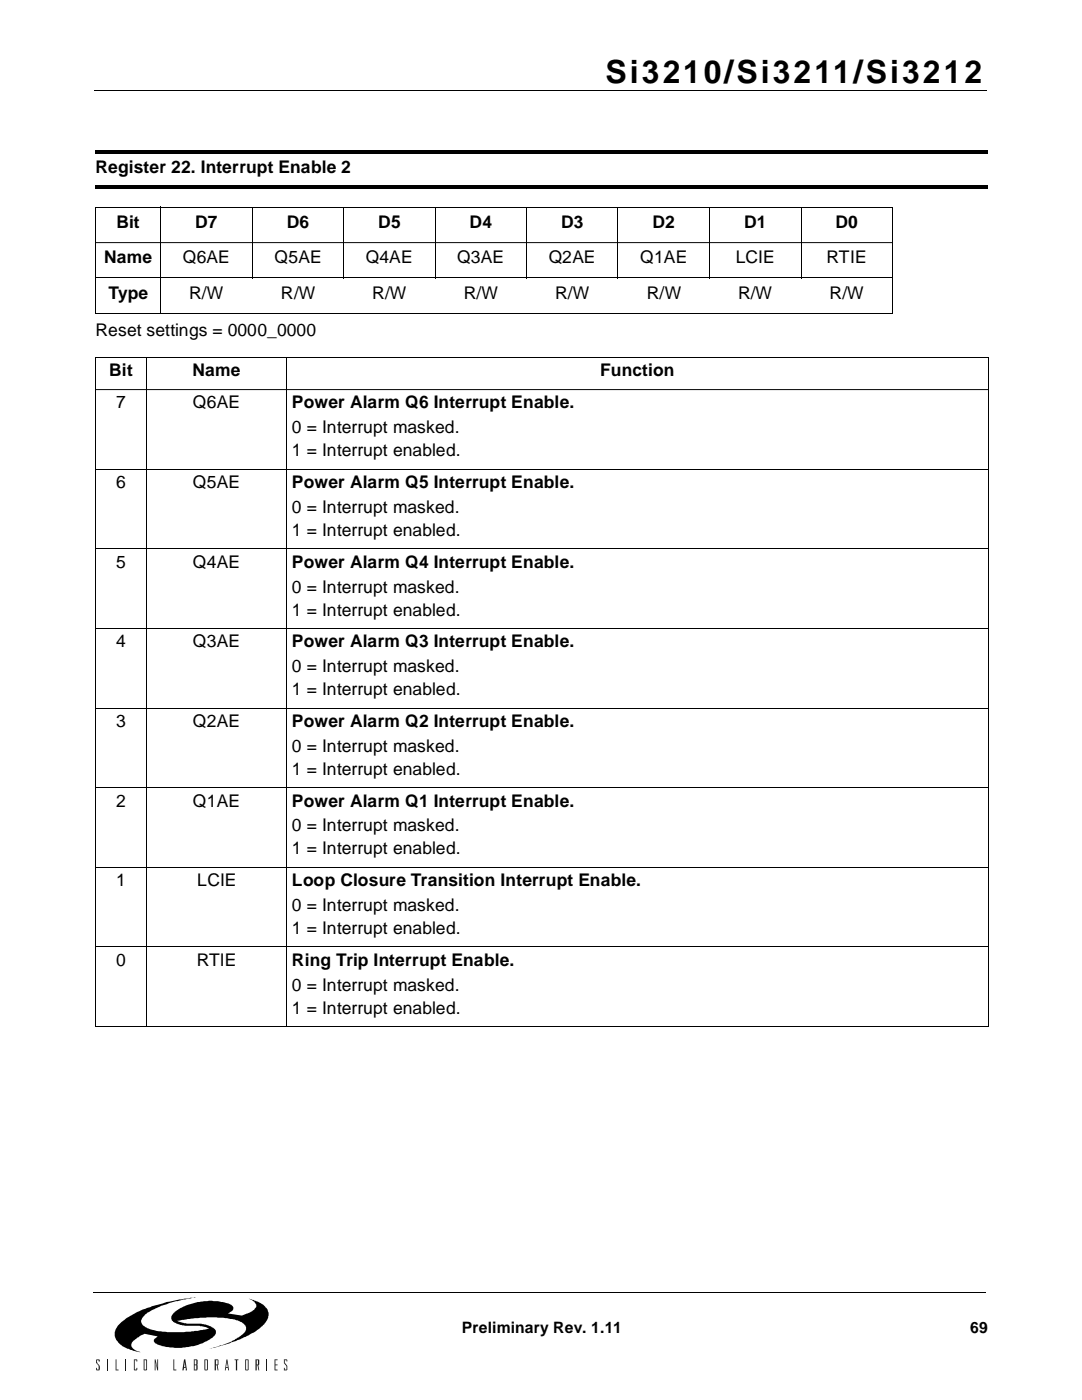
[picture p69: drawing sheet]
<svg xmlns="http://www.w3.org/2000/svg" width="216mm" height="279mm" viewBox="0 0 216 279" stroke-linecap="round" stroke-linejoin="round" font-family="sans-serif">
<defs><g id="words">
<text font-size="6.3" x="120.6" y="16.6">Si3210/Si3211/Si3212</text>
<g font-size="3.5">
<text x="19" y="34.5">Register 22. Interrupt Enable 2</text>
<text x="23.2" y="45.4">Bit</text>
<text x="38.9" y="45.4">D7</text>
<text x="57.1" y="45.4">D6</text>
<text x="75.4" y="45.4">D5</text>
<text x="93.6" y="45.4">D4</text>
<text x="111.8" y="45.4">D3</text>
<text x="130" y="45.4">D2</text>
<text x="148.3" y="45.4">D1</text>
<text x="166.5" y="45.4">D0</text>
<text x="20.7" y="52.5">Name</text>
<text x="36.4" y="52.5">Q6AE</text>
<text x="54.7" y="52.5">Q5AE</text>
<text x="72.9" y="52.5">Q4AE</text>
<text x="91.1" y="52.5">Q3AE</text>
<text x="109.3" y="52.5">Q2AE</text>
<text x="127.5" y="52.5">Q1AE</text>
<text x="146.6" y="52.5">LCIE</text>
<text x="164.7" y="52.5">RTIE</text>
<text x="21.6" y="59.5">Type</text>
<text x="37.7" y="59.5">R/W</text>
<text x="56" y="59.5">R/W</text>
<text x="74.2" y="59.5">R/W</text>
<text x="92.4" y="59.5">R/W</text>
<text x="110.6" y="59.5">R/W</text>
<text x="128.9" y="59.5">R/W</text>
<text x="147.1" y="59.5">R/W</text>
<text x="165.3" y="59.5">R/W</text>
<text x="19" y="66.9">Reset settings = 0000_0000</text>
<text x="21.8" y="75">Bit</text>
<text x="38.3" y="75">Name</text>
<text x="119.5" y="75">Function</text>
<text x="23.1" y="81.4">7</text>
<text x="38.4" y="81.4">Q6AE</text>
<text x="58.2" y="81.4">Power Alarm Q6 Interrupt Enable.</text>
<text x="58.2" y="86.4">0 = Interrupt masked.</text>
<text x="58.2" y="90.9">1 = Interrupt enabled.</text>
<text x="23.1" y="97.3">6</text>
<text x="38.4" y="97.3">Q5AE</text>
<text x="58.2" y="97.3">Power Alarm Q5 Interrupt Enable.</text>
<text x="58.2" y="102.2">0 = Interrupt masked.</text>
<text x="58.2" y="106.8">1 = Interrupt enabled.</text>
<text x="23.1" y="113.1">5</text>
<text x="38.4" y="113.1">Q4AE</text>
<text x="58.2" y="113.1">Power Alarm Q4 Interrupt Enable.</text>
<text x="58.2" y="118.1">0 = Interrupt masked.</text>
<text x="58.2" y="122.7">1 = Interrupt enabled.</text>
<text x="23.1" y="129">4</text>
<text x="38.4" y="129">Q3AE</text>
<text x="58.2" y="129">Power Alarm Q3 Interrupt Enable.</text>
<text x="58.2" y="134">0 = Interrupt masked.</text>
<text x="58.2" y="138.5">1 = Interrupt enabled.</text>
<text x="23.1" y="144.9">3</text>
<text x="38.4" y="144.9">Q2AE</text>
<text x="58.2" y="144.9">Power Alarm Q2 Interrupt Enable.</text>
<text x="58.2" y="149.9">0 = Interrupt masked.</text>
<text x="58.2" y="154.4">1 = Interrupt enabled.</text>
<text x="23.1" y="160.8">2</text>
<text x="38.4" y="160.8">Q1AE</text>
<text x="58.2" y="160.8">Power Alarm Q1 Interrupt Enable.</text>
<text x="58.2" y="165.7">0 = Interrupt masked.</text>
<text x="58.2" y="170.3">1 = Interrupt enabled.</text>
<text x="23.1" y="176.6">1</text>
<text x="39.3" y="176.6">LCIE</text>
<text x="58.2" y="176.6">Loop Closure Transition Interrupt Enable.</text>
<text x="58.2" y="181.6">0 = Interrupt masked.</text>
<text x="58.2" y="186.2">1 = Interrupt enabled.</text>
<text x="23.1" y="192.5">0</text>
<text x="39.2" y="192.5">RTIE</text>
<text x="58.2" y="192.5">Ring Trip Interrupt Enable.</text>
<text x="58.2" y="197.5">0 = Interrupt masked.</text>
<text x="58.2" y="202">1 = Interrupt enabled.</text>
</g>
<g font-size="3.1">
<text x="92" y="265.7">Preliminary Rev. 1.11</text>
<text x="193.3" y="265.7">69</text>
</g>
</g></defs>
<path d="M18.7 18h177.9M18.5 257.7h177.8" fill="none" stroke="#000" stroke-width=".2"/>
<path d="M19.1 258.6h38.1v14.5h-38.1z" fill="#fff"/>
<path d="M23.4 264.3h.1a8.4 8.4 0 0 1 2.7-2.2 29 29 0 0 1 8.8-2.9l4-.6-3 .6a19.5 19.5 0 0 0-7 2.8l-.7 .7-.2 .9a3.2 3.2 0 0 0 2.3 1.5l3 .4h3.3l2.7-.2 2.3-.5-1.9-.5h-3a4.3 4.3 0 0 1-2.2-.8l-.4-.3-.1-.3v-.5l.3-.4a5.7 5.7 0 0 1 2.7-1.8 12.8 12.8 0 0 1 8.5-.3l.5 .1 .3 .4a1.06 1.06 0 0 1-.9 1.3l2.7 .5 1.6-.6 .7-.5a.86 .86 0 0 0 .4-1.2l-.3-.5-1.1-.6a7.8 7.8 0 0 1 3.6 1.9 2.71 2.71 0 0 1 .2 2.1l-.4 .8a11.2 11.2 0 0 1-4.8 3.2l-2.5 1-3.9 1 1.3-.3a13.8 13.8 0 0 0 5.3-2.5l.6-.7v-1l-.6-.6-.5-.4-2.6-.6a27.1 27.1 0 0 0-6.4 0l-3.5 .5 1.9 .6h2.9a5 5 0 0 1 2.8 1.3v.8a5.2 5.2 0 0 1-2.9 1.9l-1.8 .5a14.6 14.6 0 0 1-4.3 .3l-1.7-.4-1.2-.4-.4-.4v-.3l.8-.7-2.5-.5-1.6 .7-.9 .8-.2 .4v.5l.3 .5 .7 .5 .8 .2-1.9-.4-1.7-.8-.3-.2a2.95 2.95 0 0 1-1.2-1.7v-1z" fill-rule="evenodd" fill="#000"/>
<g fill="#1b1b1b">
<path d="M19.2 270.9h.6l.1 .2v.3h-.3v-.3h-.3l.1 .6a1.15 1.15 0 0 1 .4 1.3v.1h-.7v-.5h.2v.4h.3v-.8l-.5-.5z" fill-rule="evenodd"/>
<path d="M56.6 270.9l.6 .1v.4h-.1v-.3h-.4l.1 .6a1.51 1.51 0 0 1 .4 1.4h-.6v-.5h.1v.4h.4a1.44 1.44 0 0 0-.5-1.3z" fill-rule="evenodd"/>
</g>
<path d="M21.4 270.9v2.2" fill="none" stroke="#1b1b1b" stroke-width=".2"/>
<path d="M23 270.9h.2v2.1h.4v.1h-.6z" fill-rule="evenodd" fill="#1b1b1b"/>
<path d="M25.1 270.9v2.2" fill="none" stroke="#1b1b1b" stroke-width=".2"/>
<g fill="#1b1b1b">
<path d="M26.7 270.9l.6 .1v.4h-.1v-.3h-.4v1.9h.4v-.4h.1v.5h-.6z" fill-rule="evenodd"/>
<path d="M30.8 270.9h.2l.3 1.7v-1.7h.2v2.2h-.2l-.3-1.6v1.6h-.2z" fill-rule="evenodd"/>
<path d="M34.5 270.9h.2v2.1h.4v.1h-.6z" fill-rule="evenodd"/>
<path d="M46.7 270.9h.8v.2h-.3v2h-.2v-2h-.3z" fill-rule="evenodd"/>
</g>
<path d="M53.1 270.9v2.2" fill="none" stroke="#1b1b1b" stroke-width=".2"/>
<g fill="#1b1b1b">
<path d="M54.7 270.9h.6v.2h-.4v.9h.4v.1h-.4v.9h.4v.1h-.6z" fill-rule="evenodd"/>
<path d="M50.9 270.9v2.2h.2v-1h.2l.2 1h.1l-.1-1 .1-.1v-1zM51.1 271.1v.9h.3v-.9z" fill-rule="evenodd"/>
<path d="M42.8 270.9v2.2h.2v-1h.2l.1 1h.2l-.2-1 .2-.1v-1zM43 271.1v.9h.3v-.9z" fill-rule="evenodd"/>
<path d="M48.9 270.9v2.2h.5l.1-2.1zM49 271.1v1.9h.4v-1.9z" fill-rule="evenodd"/>
<path d="M40.7 270.9v2.2h.6l.1-2.1zM40.9 271.1v1.9h.3v-1.9z" fill-rule="evenodd"/>
<path d="M28.6 270.9v2.2h.6l.1-2.1zM28.8 271.1v1.9h.3v-1.9z" fill-rule="evenodd"/>
<path d="M36.7 270.9l-.4 2.2h.3l.1-.5h.3v.5h.3l-.4-2.2zM36.8 271.5l.1 1h-.2z" fill-rule="evenodd"/>
<path d="M45.1 270.9l-.3 2.2h.2v-.5h.4l.1 .5h.1l-.3-2.2zM45.2 271.5l.2 1h-.4z" fill-rule="evenodd"/>
<path d="M38.6 270.9v2.2h.7l.1-1-.2-.1h.2v-.9l-.1-.2zM38.8 271.1v.9h.3v-.9zM38.8 272.1v.9h.3v-.9z" fill-rule="evenodd"/>
</g>
<path d="M19 28.6h177.8v3.5h-177.8z" fill="#fff"/>
<path d="M19 29.9h177.8v.7h-177.8z" fill="#000"/>
<path d="M19 35.7h177.8v3.5h-177.8z" fill="#fff"/>
<path d="M19 37h177.8v.7h-177.8z" fill="#000"/>
<g fill="none" stroke="#000" stroke-width=".2">
<path d="M19 41.3h158.9M19 48.4h158.9M19 55.4h158.9M19 41.4v21M32 41.2v21.4M50.3 41.2v14.3M68.5 41.2v14.3M86.7 41.2v14.3M104.9 41.2v14.3M123.1 41.2v14.3M141.4 41.2v14.3M159.6 41.2v14.3"/>
<path d="M177.8 41.4v21M19 62.5h158.9M19 71.3h177.9M19 77.7h177.9M19 71.4v133.2M29.2 71.2v133.5M57.1 71.2v133.5M196.8 71.4v133.2M19 93.5h177.9M19 109.4h177.9M19 125.2h177.9M19 141.2h177.9"/>
<path d="M19 157h177.9M19 172.9h177.9M19 188.7h177.9M19 204.7h177.9"/>
</g>
<use href="#words"/>
</svg>
